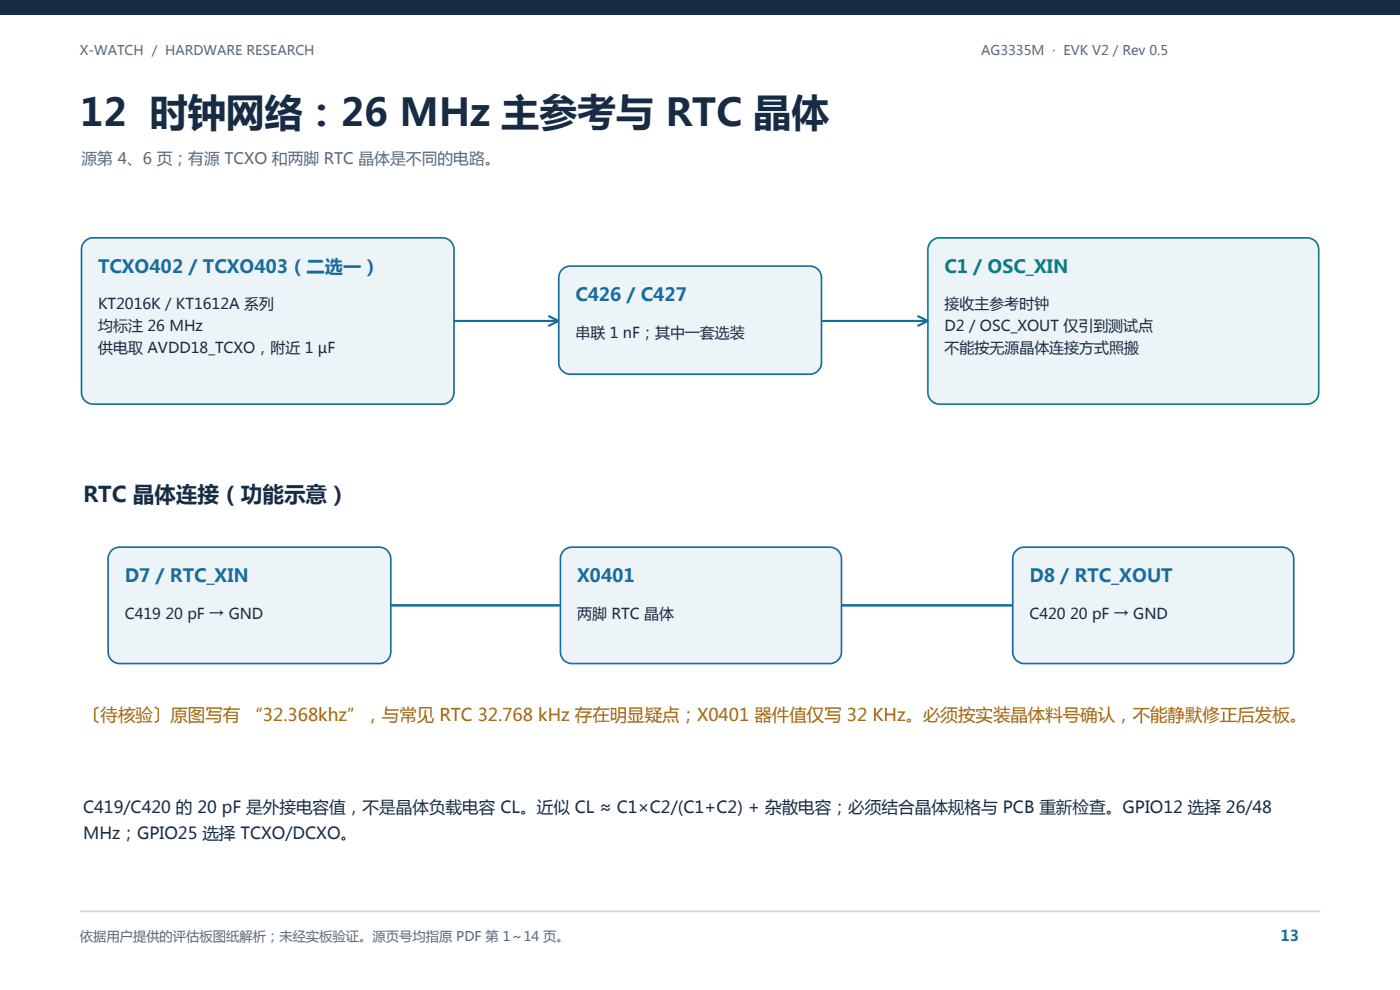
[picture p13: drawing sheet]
<svg xmlns="http://www.w3.org/2000/svg" width="297mm" height="210mm" viewBox="0 0 297 210" stroke-linecap="round" stroke-linejoin="round" font-family="sans-serif">
<defs><g id="words">
<text font-size="8.1" fill="#172c44" x="16.9" y="26.8">12 时钟网络：26 MHz 主参考与 RTC 晶体</text>
<text font-size="4.6" fill="#172c44" x="17.6" y="106.5">RTC 晶体连接（功能示意）</text>
<g font-size="3.9" fill="#176c9e">
<text x="20.8" y="57.9">TCXO402 / TCXO403（二选一）</text>
<text x="122.1" y="63.9">C426 / C427</text>
<text x="26.5" y="123.5">D7 / RTC_XIN</text>
<text x="122.4" y="123.5">X0401</text>
<text x="218.4" y="123.5">D8 / RTC_XOUT</text>
</g>
<text font-size="3.9" fill="#087f80" x="200.4" y="57.9">C1 / OSC_XIN</text>
<text font-size="3.7" fill="#a26309" x="17.6" y="152.9">〔待核验〕原图写有 “32.368khz”，与常见 RTC 32.768 kHz 存在明显疑点；X0401 器件值仅写 32 KHz。必须按实装晶体料号确认，不能静默修正后发板。</text>
<g font-size="3.5" fill="#172c44">
<text x="17.6" y="172.5">C419/C420 的 20 pF 是外接电容值，不是晶体负载电容 CL。近似 CL ≈ C1×C2/(C1+C2) + 杂散电容；必须结合晶体规格与 PCB 重新检查。GPIO12 选择 26/48</text>
<text x="17.6" y="178">MHz；GPIO25 选择 TCXO/DCXO。</text>
</g>
<text font-size="3.4" fill="#586a7b" x="17.3" y="34.7">源第 4、6 页；有源 TCXO 和两脚 RTC 晶体是不同的电路。</text>
<g font-size="3.2" fill="#172c44">
<text x="20.8" y="65.6">KT2016K / KT1612A 系列</text>
<text x="200.4" y="65.6">接收主参考时钟</text>
<text x="20.8" y="70.2">均标注 26 MHz</text>
<text x="122.1" y="71.6">串联 1 nF；其中一套选装</text>
<text x="200.4" y="70.2">D2 / OSC_XOUT 仅引到测试点</text>
<text x="20.8" y="74.8">供电取 AVDD18_TCXO，附近 1 µF</text>
<text x="200.4" y="74.8">不能按无源晶体连接方式照搬</text>
<text x="26.5" y="131.2">C419 20 pF → GND</text>
<text x="122.4" y="131.2">两脚 RTC 晶体</text>
<text x="218.4" y="131.2">C420 20 pF → GND</text>
</g>
<text font-size="3.2" fill="#176c9e" x="271.6" y="199.7">13</text>
<g font-size="2.8" fill="#586a7b">
<text x="16.9" y="11.6">X-WATCH / HARDWARE RESEARCH</text>
<text x="208.1" y="11.6">AG3335M · EVK V2 / Rev 0.5</text>
<text x="16.9" y="199.7">依据用户提供的评估板图纸解析；未经实板验证。源页号均指原 PDF 第 1～14 页。</text>
</g>
</g></defs>
<path d="M0 0h297v3.2h-297z" fill-rule="evenodd" fill="#172c44"/>
<path d="M16.9 193.3h263.2" fill="none" stroke="#cddae3" stroke-width=".35"/>
<g fill="#edf4f8" stroke="#176c9e" stroke-width=".35">
<path d="M18.2 51l1-.5 .6-.1h74a2.47 2.47 0 0 1 2.5 2.5v30.4a2.47 2.47 0 0 1-2.5 2.4h-74a2.47 2.47 0 0 1-2.5-2.4v-30.4a2.46 2.46 0 0 1 .9-1.9z" fill-rule="evenodd"/>
<path d="M119.1 57.4a2.46 2.46 0 0 1 1.9-1h50.8a2.47 2.47 0 0 1 2.5 2.5v18a2.47 2.47 0 0 1-2.5 2.5h-50.8a2.47 2.47 0 0 1-2.5-2.5v-18l.1-.6z" fill-rule="evenodd"/>
</g>
<path d="M197.8 51l1-.5 .5-.1h78a2.47 2.47 0 0 1 2.5 2.5v30.4a2.47 2.47 0 0 1-2.5 2.4h-78a2.47 2.47 0 0 1-2.5-2.4v-30.4a2.46 2.46 0 0 1 1-1.9z" fill-rule="evenodd" fill="#edf4f8" stroke="#087f80" stroke-width=".35"/>
<path d="M96.3 68.1h22.2M116.3 67l2.2 1.1M118.5 68.1l-2.2 1.1M174.3 68.1h22.5M194.6 67l2.2 1.1M196.8 68.1l-2.2 1.1" fill="none" stroke="#176c9e" stroke-width=".46"/>
<g fill="#edf4f8" stroke="#176c9e" stroke-width=".35">
<path d="M23.9 116.6l.9-.5h.6h55a2.47 2.47 0 0 1 2.5 2.4v19.8a2.47 2.47 0 0 1-2.5 2.5h-55a2.47 2.47 0 0 1-2.5-2.5v-19.8a2.46 2.46 0 0 1 1-1.9z" fill-rule="evenodd"/>
<path d="M119.8 116.6l1-.5h.6h54.6a2.47 2.47 0 0 1 2.5 2.4v19.8a2.47 2.47 0 0 1-2.5 2.5h-54.6a2.47 2.47 0 0 1-2.5-2.5v-19.8a2.46 2.46 0 0 1 .9-1.9z" fill-rule="evenodd"/>
<path d="M215.8 116.6l.9-.5h.6h54.7a2.47 2.47 0 0 1 2.5 2.4v19.8a2.47 2.47 0 0 1-2.5 2.5h-54.7a2.47 2.47 0 0 1-2.5-2.5v-19.8a2.46 2.46 0 0 1 1-1.9z" fill-rule="evenodd"/>
</g>
<path d="M82.9 128.4h36M178.5 128.4h36.3" fill="none" stroke="#176c9e" stroke-width=".53"/>
<use href="#words"/>
</svg>
